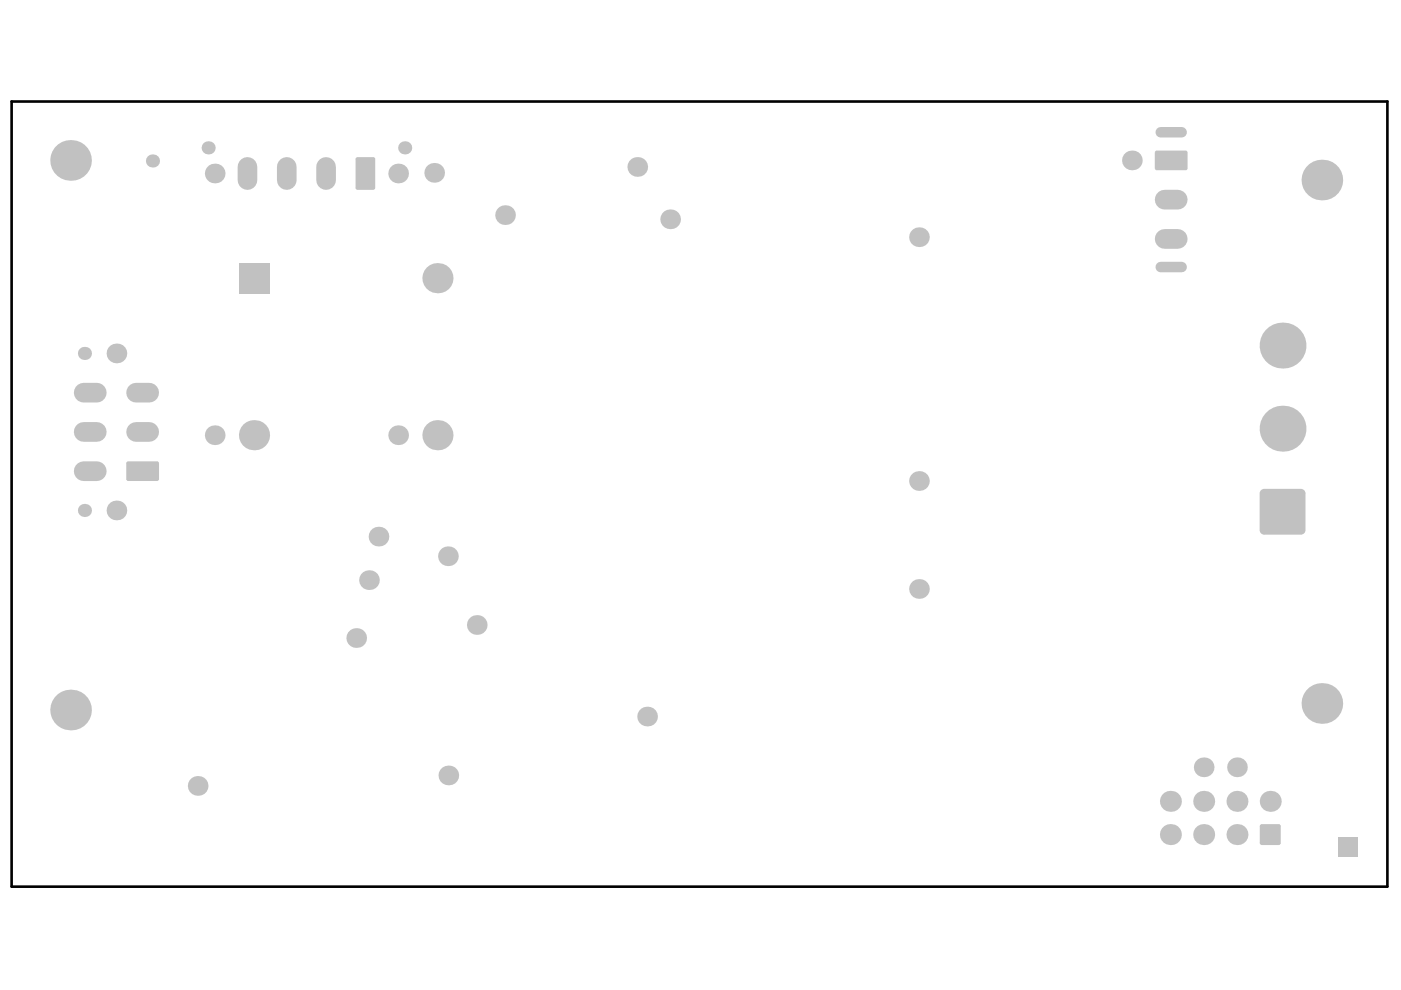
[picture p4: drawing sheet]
<svg xmlns="http://www.w3.org/2000/svg" width="297mm" height="210mm" viewBox="0 0 297 210" stroke-linecap="round" stroke-linejoin="round" font-family="sans-serif">
<g fill="#c1c1c1">
<circle cx="92.7" cy="92.3" r="3.2"/>
<circle cx="92.7" cy="59" r="3.2"/>
</g>
<path d="M69.1 35.4v2.8" fill="none" stroke="#c1c1c1" stroke-width="4.2"/>
<g fill="#c1c1c1">
<path d="M75.4 33.5l.4-.2v.4h-.4z"/>
<path d="M75.4 39.8h.4v.5l-.2-.1z"/>
<path d="M79.1 39.8h.5l-.1 .2-.4 .3z"/>
<path d="M79.1 33.3l.4 .2 .1 .2h-.5z"/>
<circle cx="85.8" cy="31.3" r="1.39"/>
<circle cx="15" cy="150.5" r="4.3"/>
<circle cx="53.9" cy="92.3" r="3.2"/>
</g>
<g fill="#c1c1c1">
<path d="M75.4 33.7l.4-.4h3.3l.5 .4v6.1l-.5 .5h-3.3l-.4-.5z" fill-rule="evenodd"/>
<path d="M50.7 55.8h6.4v6.4h-6.4z" fill-rule="evenodd"/>
</g>
<path d="M52.5 35.4v2.8M60.8 35.4v2.8" fill="none" stroke="#c1c1c1" stroke-width="4.2"/>
<circle cx="44.1" cy="31.3" r="1.39" fill="#c1c1c1"/>
<path d="M17.7 99.9h2.8M17.7 91.6h2.8" fill="none" stroke="#c1c1c1" stroke-width="4.2"/>
<path d="M27.2 97.8h6.1l.4 .4v3.4l-.4 .4h-6.1l-.4-.4v-3.4z" fill-rule="evenodd" fill="#c1c1c1"/>
<g fill="#c1c1c1">
<path d="M33.3 97.8l.2 .1 .2 .3h-.4z"/>
<path d="M26.8 98l.4-.2v.4h-.4z"/>
<path d="M26.8 101.6h.4v.4l-.2-.1z"/>
<path d="M33.3 101.6h.4l-.2 .3-.2 .1z"/>
</g>
<path d="M17.7 83.3h2.8M28.9 91.6h2.7M28.9 83.3h2.7" fill="none" stroke="#c1c1c1" stroke-width="4.2"/>
<g fill="#c1c1c1">
<circle cx="17.9" cy="108.2" r="1.39"/>
<circle cx="17.9" cy="74.9" r="1.39"/>
<circle cx="15" cy="34" r="4.3"/>
<circle cx="262.3" cy="169.9" r="2.22"/>
<circle cx="248.2" cy="169.9" r="2.22"/>
<circle cx="255.2" cy="169.9" r="2.22"/>
</g>
<path d="M246.1 56.6h4.4" fill="none" stroke="#c1c1c1" stroke-width="2.2"/>
<path d="M244.8 32.3l.5-.4h6.1l.4 .4v3.4l-.4 .4h-6.1l-.5-.4z" fill-rule="evenodd" fill="#c1c1c1"/>
<g fill="#c1c1c1">
<path d="M244.8 35.7h.5v.4l-.4-.2z"/>
<path d="M251.4 35.7h.4l-.2 .3-.2 .1z"/>
<path d="M251.4 31.9l.2 .1 .2 .3h-.4z"/>
<path d="M244.9 32.1l.4-.2v.4h-.5z"/>
</g>
<path d="M246.9 42.3h2.8M246.9 50.7h2.8" fill="none" stroke="#c1c1c1" stroke-width="4.2"/>
<circle cx="280.3" cy="38.2" r="4.3" fill="#c1c1c1"/>
<path d="M246.1 28h4.4" fill="none" stroke="#c1c1c1" stroke-width="2.2"/>
<g fill="#c1c1c1">
<path d="M267.1 104.6l.9-1h7.8l1 1v7.8l-1 1h-7.8l-.9-1z" fill-rule="evenodd"/>
<path d="M267.1 175.2l.4-.5h3.6l.4 .5v3.5l-.4 .5h-3.6l-.4-.5z" fill-rule="evenodd"/>
<path d="M283.7 177.6h4.2v4.2h-4.2z" fill-rule="evenodd"/>
</g>
<g fill="#c1c1c1">
<path d="M267.4 103.9l.6-.3v1h-.9z"/>
<path d="M267.1 112.4h.9v1a.97 .97 0 0 1-.9-1z"/>
<path d="M275.8 112.4h1a.97 .97 0 0 1-1 1z"/>
<path d="M275.8 103.6a.97 .97 0 0 1 1 1h-1z"/>
<path d="M267.1 178.7h.4v.5l-.2-.1z"/>
<path d="M271.1 178.7h.4v.3l-.4 .2z"/>
<path d="M271.1 174.7l.4 .3v.2h-.4z"/>
<path d="M267.2 175l.3-.3v.5h-.4z"/>
<circle cx="271.9" cy="90.9" r="4.9"/>
<circle cx="271.9" cy="73.3" r="4.9"/>
<circle cx="280.3" cy="149.2" r="4.3"/>
<circle cx="248.2" cy="177" r="2.22"/>
<circle cx="255.2" cy="177" r="2.22"/>
<circle cx="262.3" cy="177" r="2.22"/>
<circle cx="269.3" cy="169.9" r="2.22"/>
<circle cx="107.1" cy="45.6" r="2.09"/>
<circle cx="95" cy="117.9" r="2.09"/>
<circle cx="135.1" cy="35.4" r="2.09"/>
<circle cx="142.1" cy="46.5" r="2.09"/>
<circle cx="75.5" cy="135.3" r="2.09"/>
<circle cx="78.2" cy="123" r="2.09"/>
<circle cx="262.3" cy="162.7" r="2.09"/>
<circle cx="255.2" cy="162.7" r="2.09"/>
<circle cx="80.2" cy="113.8" r="2.09"/>
<circle cx="84.4" cy="36.8" r="2.09"/>
<circle cx="92.1" cy="36.6" r="2.09"/>
<circle cx="84.4" cy="92.3" r="2.09"/>
<circle cx="45.5" cy="92.3" r="2.09"/>
<circle cx="194.8" cy="124.9" r="2.09"/>
<circle cx="194.8" cy="102" r="2.09"/>
<circle cx="194.8" cy="50.3" r="2.09"/>
<circle cx="32.3" cy="34.1" r="1.39"/>
<circle cx="95.1" cy="164.4" r="2.09"/>
<circle cx="41.9" cy="166.6" r="2.09"/>
<circle cx="101.1" cy="132.5" r="2.09"/>
<circle cx="45.5" cy="36.8" r="2.09"/>
<circle cx="240" cy="34" r="2.09"/>
<circle cx="24.7" cy="74.9" r="2.09"/>
<circle cx="24.7" cy="108.2" r="2.09"/>
<circle cx="137.2" cy="151.9" r="2.09"/>
</g>
<path d="M2.5 21.5h291.7v166.5h-291.7z" fill="none" stroke="#000" stroke-width=".56"/>
</svg>
